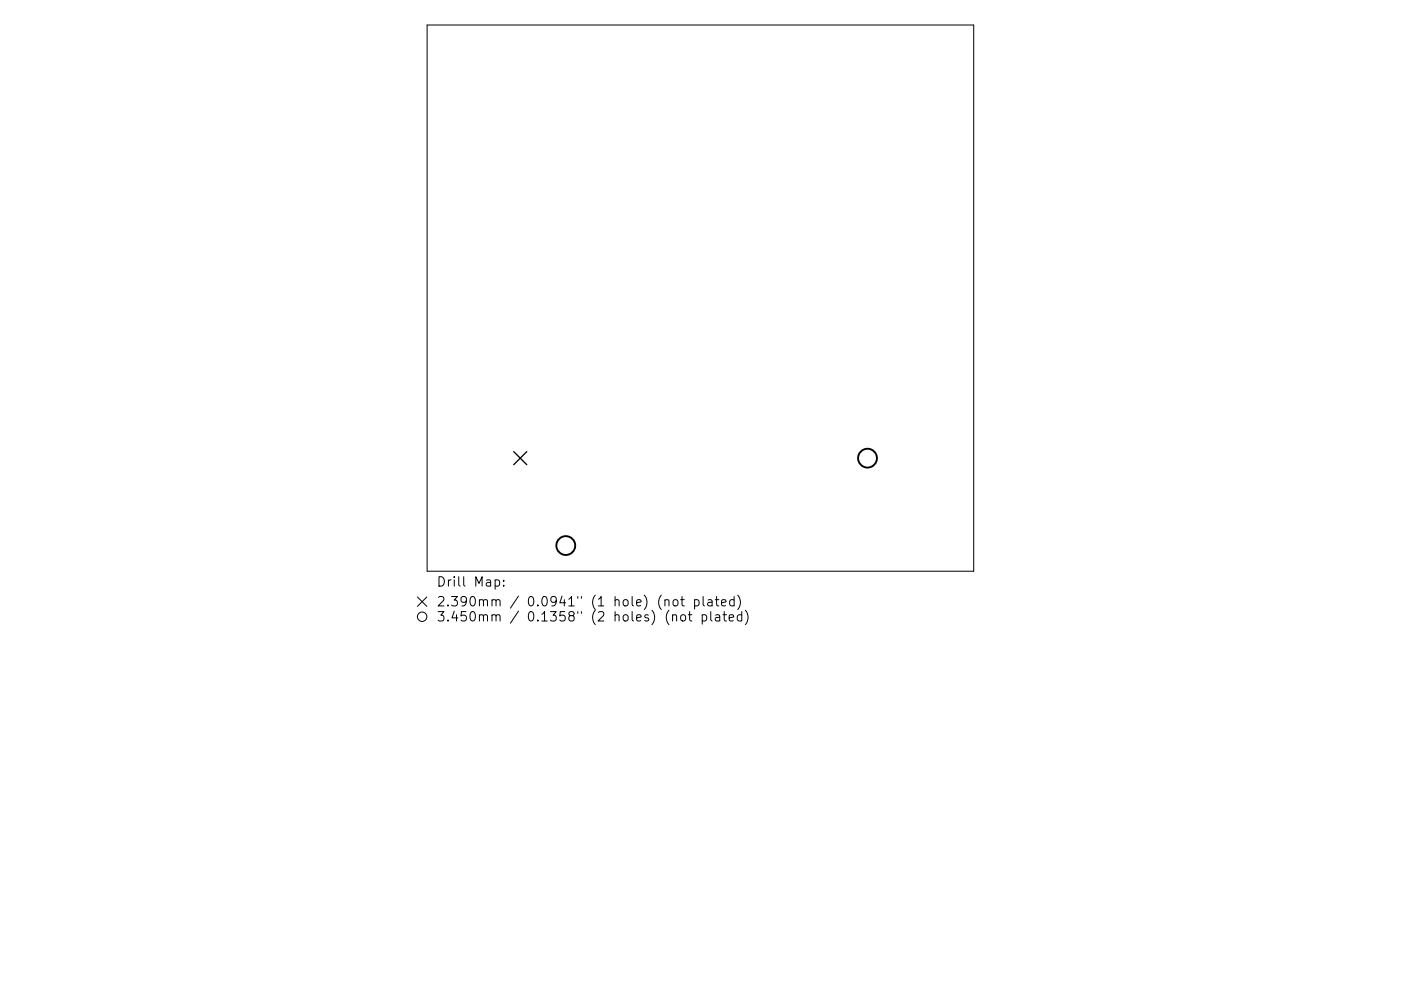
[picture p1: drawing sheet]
<svg xmlns="http://www.w3.org/2000/svg" width="297mm" height="210mm" viewBox="0 0 297 210" stroke-linecap="round" stroke-linejoin="round" font-family="sans-serif">
<defs><g id="words">
<g font-size="2.8">
<text x="92.5" y="124.5">Drill Map:</text>
<text x="92.5" y="128.7">2.390mm / 0.0941&quot; (1 hole) (not plated)</text>
<text x="92.5" y="131.9">3.450mm / 0.1358&quot; (2 holes) (not plated)</text>
</g>
</g></defs>
<g fill="none" stroke="#000" stroke-width=".21">
<path d="M90.6 5.3h115.8v115.9h-115.8zM88.5 126.7l2 2M90.5 126.7l-2 2M105 123.1l.6-.1 .3 .4v.6l-.2 .3h-.7M106.8 124.2v.2M106.8 123.1v.2M141 127.4l.3-.2 .4 .1 .1 1.3M142.6 130.6a.5 .5 0 0 1 .9 .1v1.1M142.8 127.4l.3-.2a.54 .54 0 0 1 .6 .4v.6a.54 .54 0 0 1-.5 .4 .54 .54 0 0 1-.5-.4zM144.3 127.2h.8M144.4 130.6a.54 .54 0 0 1 .5-.2 .54 .54 0 0 1 .5 .4v.6a.54 .54 0 0 1-.6 .4 .54 .54 0 0 1-.5-.4zM144.6 126.6v1.7l.1 .2 .4 .1"/>
<path d="M145.9 130.4h.8M146.2 129.8v1.7l.1 .2 .4 .1M147.3 127.3l.5-.1 .4 .4v.6l-.2 .3h-.7M147.3 127.2v2M148.9 130.5l.6-.1 .3 .4v.6l-.2 .3h-.7M148.9 130.4v2M149.1 126.6v1.7l.3 .3M150.1 127.3h.8l.1 1.3M150.7 129.8v1.7l.3 .3M151 127.7l-.7 .1a.39 .39 0 0 0-.3 .4 .39 .39 0 0 0 .3 .4l.7-.1M151.6 127.2h.8M151.7 130.5h.8l.1 1.3"/>
<path d="M151.9 126.6v1.7l.1 .2 .4 .1M152.6 130.9l-.7 .1a.39 .39 0 0 0-.3 .4 .39 .39 0 0 0 .3 .4l.7-.1M153 127.9l.9-.2-.1-.4-.5-.1-.3 .3 .1 1h.7M153.3 130.4h.7M153.6 129.8v1.7v.2l.4 .1M154.6 131.1l1-.2-.1-.4-.6-.1-.3 .3 .1 1h.8M155.6 127.3l-.5-.1-.4 .4v.6l.2 .3h.7M155.6 126.6v2M156.4 126.3a2.29 2.29 0 0 1 0 3M157.3 130.5l-.6-.1-.4 .4v.6l.2 .3h.8M157.3 129.8v2M158 129.5a2.29 2.29 0 0 1 0 3"/>
<circle cx="89.5" cy="130.9" r="1"/>
</g>
<path d="M108.9 95.8l2.8 2.8M111.7 95.8l-2.8 2.8" fill="none" stroke="#000" stroke-width=".28"/>
<g fill="none" stroke="#000" stroke-width=".4">
<circle cx="183.9" cy="97.2" r="2"/>
<circle cx="120" cy="115.7" r="2"/>
</g>
<use href="#words"/>
</svg>
